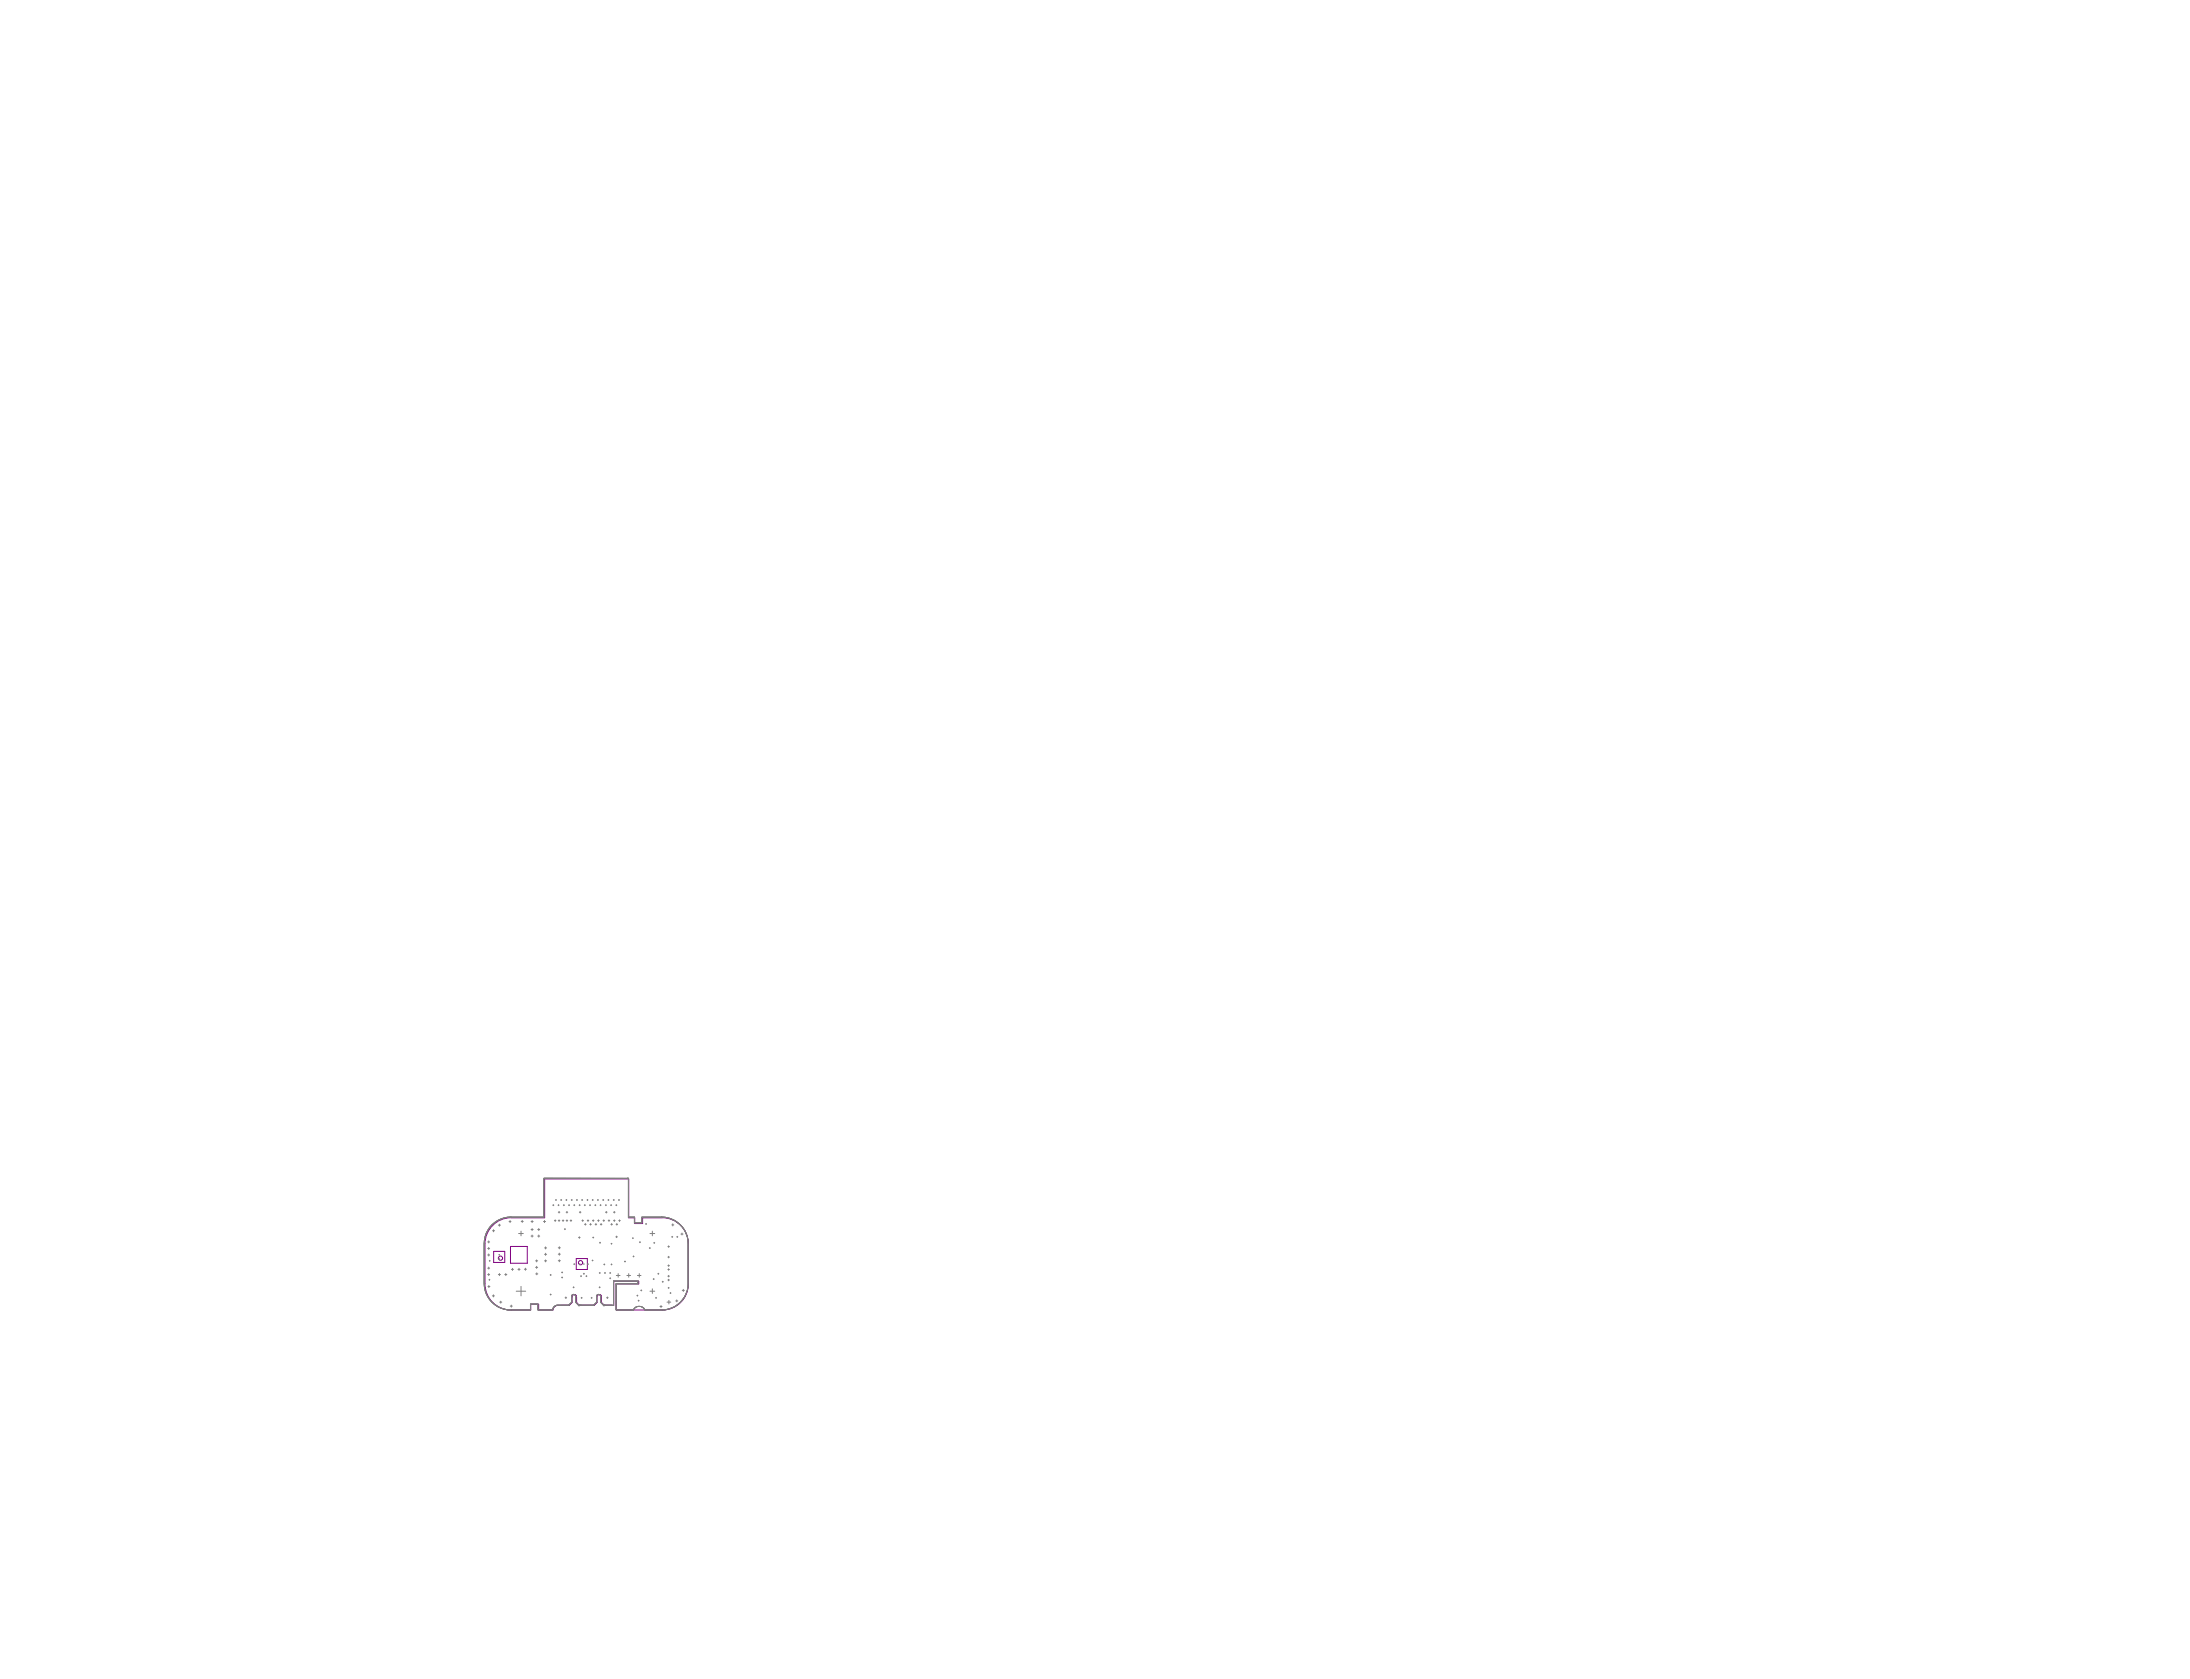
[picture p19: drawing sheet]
<svg xmlns="http://www.w3.org/2000/svg" width="269mm" height="206mm" viewBox="0 0 269 206" stroke-linecap="round" stroke-linejoin="round" font-family="sans-serif">
<g fill="none" stroke="#808080" stroke-width=".12">
<path d="M59.9 156.4h.2M59.9 155.6h.2M59.9 153.2h.2M59.9 154h.2M59.9 152.4h.2M59.9 157.9h.2M60 152.3v.2M60 153.1v.2M60 153.9v.2M60 155.5v.2M60 156.3v.2M60 157.7v.3"/>
<path d="M60 157h.1M60.1 154.7h.1M60.1 157v.1M60.1 154.6v.2M60.4 150.3a3.4 3.4 0 0 1 2.3-1l4.1 .1v-4.8h10.3v4.8h.8v.7h.9v-.7l2.4-.1a3.3 3.3 0 0 1 3.3 3.3v4.9a3.2 3.2 0 0 1-3.3 3.2h-2a.82 .82 0 0 0-1.5 0h-2.1v-3.1l2.7-.1v-.3h-3v3h-1.2l-.4-.4 .1-.7a.26 .26 0 0 0-.3-.3 .26 .26 0 0 0-.3 .3v.7l-.3 .4h-1.9l-.3-.4v-.7a.26 .26 0 0 0-.3-.3 .26 .26 0 0 0-.2 .3v.7l-.4 .4h-1.4a.72 .72 0 0 0-.6 .5h-1.7l-.1-.7h-.9v.7h-2.4a3.2 3.2 0 0 1-3.3-3.2v-4.9a3.2 3.2 0 0 1 1-2.3zM60.4 159h.3M60.4 151h.3M60.6 158.9v.2M60.6 150.9v.2M61.2 150.3h.2M61.2 156.4h.2M61.2 154.5h.1"/>
<path d="M61.2 154h.1M61.3 153.9v.1M61.3 154.4v.1M61.3 150.2v.3M61.3 156.3v.2M61.3 159.8h.3M61.5 159.7v.2M62 156.4h.2M62.1 156.3v.2M62.5 149.9h.2M62.6 149.8v.2M62.8 155.8h.2"/>
<path d="M62.9 155.6v.3M63.4 158.4h1.1M63.6 155.8h.2M63.7 151.4h.5M63.7 155.6v.3M64 151.1v.5M64 157.8v1.2M64 149.9h.2M64.1 149.7v.3M64.4 155.7h.2M64.5 155.6v.3M65.2 149.9h.2"/>
<path d="M65.2 150.9h.2M65.2 151.7h.2M65.3 149.8v.2M65.3 150.7v.3M65.3 151.5v.3M65.7 154.7h.3M65.7 155.5h.3M65.8 156.3h.2M65.9 154.6v.2M65.9 155.4v.2M65.9 156.2v.2M66 150.9h.2"/>
<path d="M66 151.7h.2M66.1 150.7v.3M66.1 151.5v.3M66.7 149.9h.3M66.8 154.7h.3M66.8 153.9h.3M66.8 153.1h.3M66.8 149.8v.2M67 153v.3M67 153.8v.2M67 154.6v.2M67.5 158.8h.2"/>
<path d="M67.5 156.4h.2M67.6 156.4v.1M67.6 158.8v.1M67.9 147.9h.1M67.9 147.8v.1M68 149.8h.2M68.1 149.7v.2M68.2 147.2h.1M68.2 147.2v.1M68.5 147.9h.1M68.5 149.8h.2M68.5 153.9h.3"/>
<path d="M68.5 153.1h.3M68.5 154.7h.3M68.5 148.7h.2M68.6 147.8v.1M68.6 148.6v.2M68.6 149.7v.2M68.7 153v.2M68.7 153.8v.2M68.7 154.6v.2M68.8 147.2h.2M68.9 147.2v.1M68.9 156.8h.2"/>
<path d="M68.9 156.1h.2M69 156.1v.1M69 156.7v.1M69 149.8h.2M69.1 149.7v.2M69.1 147.9h.2M69.2 147.8v.1M69.3 150.8h.1M69.3 150.8v.1M69.4 159.2h.2M69.5 147.2h.1M69.5 159.1v.2"/>
<path d="M69.5 149.8h.2M69.5 148.7h.2M69.5 147.2v.1M69.6 148.6v.2M69.6 149.7v.2M69.8 147.9h.1M69.9 147.8v.1M70 149.8h.2M70.1 149.7v.2M70.1 147.2h.1M70.2 147.2v.1M70.3 158h.2"/>
<path d="M70.4 157.9v.1M70.4 147.9h.2M70.4 155.1h.2M70.5 147.8v.1M70.5 155.1v.1M70.8 147.2h.1M70.8 147.2v.1M71 151.9h.2M71.1 147.9h.1M71.1 151.8v.2M71.1 148.7h.2M71.1 155.1h.1"/>
<path d="M71.1 147.8v.1M71.2 155.1h.1M71.2 148.6v.2M71.3 156.6h.1M71.3 159.3h.2M71.3 156.5v.2M71.4 147.2h.1M71.4 159.2v.1M71.4 149.8h.2M71.5 147.2v.1M71.5 149.7v.2M71.6 156.3h.1"/>
<path d="M71.6 155.1h.1M71.7 155.1h.1M71.7 156.2v.2M71.7 147.9h.2M71.8 150.2h.1M71.8 147.8v.1M71.9 150.1v.2M71.9 156.6h.1M72 156.5v.2M72 147.2h.2M72.1 149.8h.2M72.1 155.1h.1"/>
<path d="M72.1 147.2v.1M72.2 155.1v.1M72.2 149.7v.2M72.4 147.9h.1M72.4 150.2h.2M72.4 147.8v.1M72.5 150.1v.2M72.6 159.3h.1M72.6 159.2v.1M72.7 154.7h.1M72.7 147.2h.1M72.7 149.8h.2"/>
<path d="M72.7 154.6v.1M72.8 147.2v.1M72.8 151.9h.1M72.8 149.7v.2M72.8 151.8v.1M73 147.9h.1M73 150.2h.2M73.1 147.8v.1M73.1 150.1v.2M73.3 147.2h.2M73.4 149.8h.2M73.4 147.2v.1"/>
<path d="M73.5 149.7v.2M73.5 158h.2M73.6 156.2h.1M73.6 152.5h.1M73.6 157.9v.1M73.6 156.1v.2M73.7 147.9h.1M73.7 152.4v.2M73.7 150.2h.2M73.7 147.8v.1M73.8 150.1v.2M74 147.2h.1"/>
<path d="M74 149.8h.2M74 147.2v.1M74.1 155.2h.1M74.1 149.7v.2M74.2 155.1v.1M74.2 156.2h.1M74.3 156.1v.2M74.3 147.9h.1M74.3 148.7h.2M74.4 147.8v.1M74.4 148.6v.2M74.5 159.2h.2"/>
<path d="M74.6 159.1v.2M74.6 147.2h.1M74.7 149.8h.1M74.7 147.2v.1M74.7 149.7v.2M74.8 156.2h.2M74.8 156.9h.2M74.9 156.1v.2M74.9 156.8v.1M74.9 147.9h.2M75 150.2h.2M75 155.2h.1"/>
<path d="M75 152.6h.1M75 147.8v.1M75.1 152.6v.1M75.1 155.1v.1M75.1 150.1v.2M75.3 147.2h.1M75.3 149.8h.2M75.3 148.7h.2M75.3 147.2v.1M75.4 148.6v.2M75.4 149.7v.2M75.6 147.9h.1"/>
<path d="M75.6 151.8h.2M75.6 150.2h.2M75.7 147.8v.1M75.7 156.5h.4M75.7 151.7v.2M75.7 150.1v.2M75.9 156.3v.4M75.9 147.2h.1M75.9 149.8h.2M76 147.2v.1M76 149.7v.2M76.7 154.8h.1"/>
<path d="M76.7 154.7v.2M76.9 156.5h.5M77.2 156.3v.4M77.6 151.9h.1M77.7 151.9v.1M77.7 154.2h.1M77.8 154.1v.1M78.2 159h.1M78.2 158.9v.1M78.2 156.5h.5M78.3 159.6h.2M78.4 159.5v.2"/>
<path d="M78.5 156.3v.4M78.5 152.4h.1M78.6 152.4v.1M78.6 158.3h.2M78.7 158.3v.1M79.2 150.2h.2M79.3 150.1v.2M79.7 153.1h.1M79.8 153.1v.1M79.8 158.4h.6M79.8 151.4h.6M80.1 151.1v.5"/>
<path d="M80.1 158.1v.6M80.2 157h.1M80.2 156.9v.1M80.3 152.5h.1M80.3 152.4v.2M80.5 159.3h.1M80.5 159.2v.1M80.7 156.3h.2M80.8 156.2v.2M81.3 157.3h.1M81.4 157.2v.1M81.9 159.8h.4"/>
<path d="M82 156.6h.2M82 155.8h.2M82 155.3h.2M82 154.3h.2M82 157.1h.2M82 153h.2M82 158h.1M82.1 152.9v.2M82.1 154.2v.2M82.1 155.2v.2M82.1 155.7v.2M82.1 156.5v.2"/>
<path d="M82.1 157v.2M82.1 158v.1M82.1 159.6v.4M82.2 158.7h.2M82.3 158.6v.1M82.4 151.8h.2M82.5 150.3h.2M82.5 151.7v.1M82.6 150.2v.2M82.9 159.6h.3M83.1 151.8h.1M83.1 159.5v.2"/>
<path d="M83.1 151.7v.1M83.6 151.4h.2M83.7 151.3v.2M83.7 158.3h.3M83.9 158.2v.3M62.6 160.3h.3M62.8 160.1v.3M81 160.3h.3M81.1 160.2v.2"/>
</g>
<g fill="none" stroke="#800080" stroke-width=".12">
<path d="M60.6 153.6h1.4v1.3h-1.4zM62.7 152.9h2v2.1h-2zM62.8 149.4a3.2 3.2 0 0 0-3.3 3.2v4.9a3.2 3.2 0 0 0 3.3 3.3M62.8 149.4h4.1v-4.7h10.3v4.7h.7v.7h1v-.7h2.4M70.2 159.1v.7l-.3 .4h-1.4a.64 .64 0 0 0-.6 .5h-1.8v-.7h-.9v.7h-2.4M70.5 158.8l-.2 .1-.1 .2M70.5 158.8l.1 .1 .2 .2M70.5 158.8a.28 .28 0 0 1 .3 .3M70.7 154.4h1.4v1.4h-1.4zM70.8 159.1v.7l.3 .4h1.8l.4-.4-.1-.7M73.5 158.8l.2 .1 .1 .2M73.5 158.8l-.1 .1-.2 .2"/>
<path d="M73.5 158.8l-.2 .1-.1 .2M73.5 158.8a.28 .28 0 0 1 .3 .3M73.8 159.1v.7l.4 .4h1.1v-3h3.1v.3h-2.7v3.2h5.6M81.3 149.4a3.2 3.2 0 0 1 3.2 3.2v4.9a3.2 3.2 0 0 1-3.2 3.3"/>
<circle cx="61.4" cy="154.4" r=".26"/>
<circle cx="71.3" cy="154.9" r=".26"/>
</g>
</svg>
